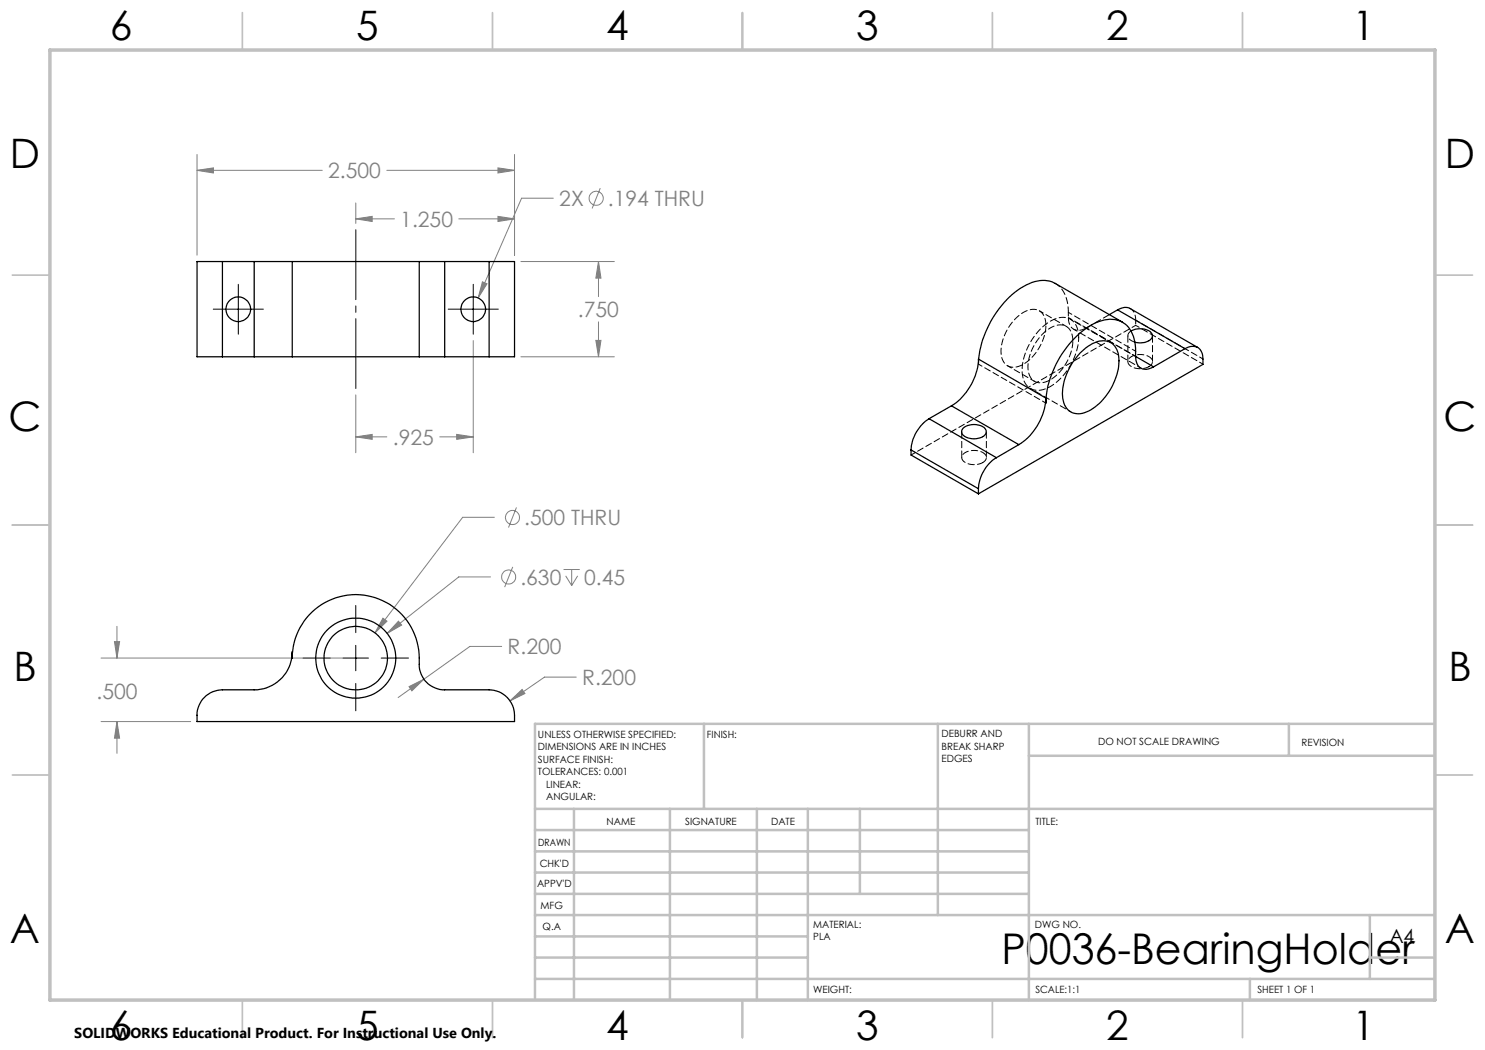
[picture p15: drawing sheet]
<svg xmlns="http://www.w3.org/2000/svg" width="297mm" height="210mm" viewBox="0 0 297 210" stroke-linecap="round" stroke-linejoin="round" font-family="sans-serif">
<defs><g id="words">
<text font-size="8.5" x="200.3" y="192.7">P0036-BearingHolder</text>
<g font-size="8.1">
<text x="22" y="8">6</text>
<text x="71.2" y="8">5</text>
<text x="121.2" y="8">4</text>
<text x="171.3" y="8">3</text>
<text x="221.3" y="8">2</text>
<text x="270.5" y="8">1</text>
<text x="2" y="33.6">D</text>
<text x="289" y="33.6">D</text>
<text x="1.7" y="86.1">C</text>
<text x="288.7" y="86.1">C</text>
<text x="2.7" y="136.1">B</text>
<text x="289.7" y="136.1">B</text>
<text x="2" y="188.6">A</text>
<text x="289" y="188.6">A</text>
<text x="22" y="208">6</text>
<text x="71.2" y="208">5</text>
<text x="121.2" y="208">4</text>
<text x="171.3" y="208">3</text>
<text x="221.3" y="208">2</text>
<text x="270.5" y="208">1</text>
</g>
<g font-size="4.2" fill="#808080">
<text x="65.6" y="35.7">2.500</text>
<text x="111.9" y="41.2">2X</text>
<text x="121.6" y="41.2">.194 THRU</text>
<text x="80.1" y="45.4">1.250</text>
<text x="115.6" y="63.4">.750</text>
<text x="78.6" y="89">.925</text>
<text x="104.8" y="105">.500 THRU</text>
<text x="104.1" y="116.9">.630</text>
<text x="116.8" y="116.9">0.45</text>
<text x="101.5" y="130.9">R.200</text>
<text x="116.4" y="137">R.200</text>
<text x="19.3" y="139.8">.500</text>
</g>
<text font-size="3.9" x="277.9" y="188.5">A4</text>
<text font-size="2.9" x="14.9" y="207.6">SOLIDWORKS Educational Product. For Instructional Use Only.</text>
<g font-size="2">
<text x="107.6" y="147.6">UNLESS OTHERWISE SPECIFIED:</text>
<text x="141.4" y="147.6">FINISH:</text>
<text x="188.3" y="147.5">DEBURR AND</text>
<text x="188.3" y="150">BREAK SHARP</text>
<text x="219.6" y="149">DO NOT SCALE DRAWING</text>
<text x="260.3" y="149.2">REVISION</text>
<text x="107.6" y="150.1">DIMENSIONS ARE IN INCHES</text>
<text x="107.6" y="152.6">SURFACE FINISH:</text>
<text x="107.6" y="155.1">TOLERANCES: 0.001</text>
<text x="188.3" y="152.5">EDGES</text>
<text x="109.2" y="157.6">LINEAR:</text>
<text x="109.2" y="160.1">ANGULAR:</text>
<text x="121.3" y="165">NAME</text>
<text x="137" y="164.9">SIGNATURE</text>
<text x="154.2" y="164.9">DATE</text>
<text x="207.1" y="164.9">TITLE:</text>
<text x="107.6" y="169.1">DRAWN</text>
<text x="107.9" y="173.3">CHK'D</text>
<text x="107.4" y="177.4">APPV'D</text>
<text x="108.1" y="181.8">MFG</text>
<text x="108.5" y="186">Q.A</text>
<text x="162.6" y="185.5">MATERIAL:</text>
<text x="207" y="185.5">DWG NO.</text>
<text x="162.6" y="188">PLA</text>
<text x="162.6" y="198.5">WEIGHT:</text>
<text x="207.1" y="198.6">SCALE:1:1</text>
<text x="251.5" y="198.6">SHEET 1 OF 1</text>
</g>
</g></defs>
<g fill="none" stroke="#808080" stroke-width=".2">
<path d="M39.4 34.1l3.3-.5v1zM39.4 30.9v20.1M39.4 34.1h25.1M77.4 34.1h25.5M99.6 33.6l3.3 .5-3.3 .5zM102.9 30.9v20.1M110.7 39.6h-6.4l-8.7 20M120.1 37.6l-1.7 4.1M71.2 43.8l3.2-.5v1zM71.2 40.6v4.1M71.2 43.8h7.7M91.8 43.8h11.1"/>
<path d="M96.5 56.4l.9 .4-1.8 2.8zM99.6 43.3l3.3 .5-3.3 .5zM104.2 52.3h18.7M119.7 52.3l.5 3.3h-1zM119.7 52.3v7M71.2 79v11.5M94.7 68.1v22.4M104.2 71.4h18.7M119.2 68.1h1l-.5 3.3zM119.7 64.4v7M71.2 87.4l3.2-.5v1zM71.2 87.4h6.2"/>
<path d="M87.9 87.4h6.8M91.3 86.9l3.4 .5-3.4 .5zM98.1 115.4h-6.3l-14.4 11.3M98.9 103.5h-6.4l-17.5 23.1M102.6 113.4l-1.7 4M103.3 101.5l-1.6 4M112.7 113.9h3.3M113.1 115.2l1.2 1.9M114.3 113.9v3.2M115.5 115.2l-1.2 1.9M20.2 131.6h49.7M22.9 128.3h1l-.5 3.3z"/>
<path d="M23.4 125.3v6.3M76.6 123.6l.8 .6-2.4 2.4zM79.7 124.2l.6 .8-2.9 1.7zM81.8 137.3l3-1.5-2.4 2.4zM100.3 129.3h-6.3l-14.4 10.2M115.3 135.4h-6.4l-6.9 4.8M20.2 144.3h17.9M23.4 144.3l.5 3.3h-1zM23.4 144.3v6.4M102 140.2l2.4-2.3 .6 .8z"/>
<circle cx="119.2" cy="39.7" r="1.41"/>
<circle cx="101.7" cy="115.4" r="1.41"/>
<circle cx="102.5" cy="103.5" r="1.4"/>
</g>
<path d="M71.2 46v31.7" fill="none" stroke="#000" stroke-width=".2" stroke-dasharray="15.2 1.3 1.3 1.3" stroke-dashoffset="1.3"/>
<path d="M47.7 56.9v9.9M94.7 56.9v9.9M42.7 61.8h10M89.6 61.8h10.1M60.6 131.6h5.5M68.6 131.6h5.1M71.2 121.1v5.4M71.2 129.1v5.1M71.2 136.7v5.5M76.2 131.6h5.5" fill="none" stroke="#000" stroke-width=".2"/>
<g fill="none" stroke="#c0c0c0" stroke-width=".35">
<path d="M48.5 2.5v7.5M98.5 2.5v7.5M148.5 2.5v7.5M198.5 2.5v7.5M248.5 2.5v7.5M2.5 55h7.5M287 55h7.5M2.5 105h7.5M287 105h7.5M2.5 155h7.5M287 155h7.5M48.5 200v7.5"/>
<path d="M98.5 200v7.5M148.5 200v7.5M198.5 200v7.5M248.5 200v7.5"/>
</g>
<g fill="none" stroke="#c0c0c0" stroke-width=".5">
<path d="M140.8 144.8v17M187.6 144.8v38.2M205.8 144.8v55.2M205.8 151.2h81.2M257.8 144.8v6.4M287 144.8h-180v55.2M107 161.8h180M107 178.8h98.8M107 174.5h98.8M107 170.3h98.8M107 166h98.8M114.8 161.8v38.2"/>
<path d="M134 161.8v38.2M151.4 161.8v38.2M161.6 161.8v38.2M172 161.8v17M107 195.8h180M107 191.5h54.6M107 187.3h54.6M107 183h180M250 195.8v4.2M274 191.5h13M274 183v12.8"/>
</g>
<path d="M10 10h277v190h-277z" fill="none" stroke="#c0c0c0" stroke-width=".7"/>
<path d="M76.6 123.6l-1.6 3 2.4-2.4zM79.7 124.2l-2.3 2.5 2.9-1.7zM23.4 144.3l.5 3.3h-1zM22.9 128.3h1l-.5 3.3zM81.8 137.3l.6 .9 2.4-2.4zM102 140.2l3-1.5-.6-.8zM39.4 34.1l3.3-.5v1zM99.6 33.6l3.3 .5-3.3 .5zM99.6 43.3l3.3 .5-3.3 .5zM71.2 43.8l3.2-.5v1zM96.5 56.4l-.9 3.2 1.8-2.8zM91.3 86.9l3.4 .5-3.4 .5zM71.2 87.4l3.2-.5v1zM119.7 52.3l.5 3.3h-1zM119.2 68.1h1l-.5 3.3z" fill="#808080"/>
<g fill="none" stroke="#000" stroke-width=".25">
<path d="M44.5 52.3h-5.1v19.1h5.1M44.5 52.3v19.1M44.5 52.3h6.3M50.8 52.3h7.7M50.8 52.3v19.1M58.5 52.3h25.4M58.5 52.3v19.1M83.9 52.3h5M83.9 52.3v19.1M88.9 52.3v19.1M88.9 52.3h8.9M97.8 52.3h5.1v19.1h-5.1"/>
<path d="M97.8 52.3v19.1M44.5 71.4h6.3M50.8 71.4h7.7M58.5 71.4h25.4M83.9 71.4h5M88.9 71.4h8.9M209.2 79.6a11.8 11.8 0 0 1-5.4 9.3M209.2 79.6l-13.5-7.8a11.8 11.8 0 0 1-5.4 9.4M216 70.7a6.2 6.2 0 0 1 5.5-2.4 3.6 3.6 0 0 1 2.3 3.9 11.9 11.9 0 0 1-7 10.4 3.2 3.2 0 0 1-4.3-2.9 12 12 0 0 1 3.5-9zM223.5 62a2.43 2.43 0 0 1 2.6-.3l13.4 7.8M223.5 62l13.5 7.7M223.5 62l-1.6 .9"/>
<path d="M224.5 64.4l-13.5-7.7a6.2 6.2 0 0 0-6.3 .6 19.9 19.9 0 0 0-9 14.6M226.2 66.2a3.5 3.5 0 0 1 4.1 .5 1.23 1.23 0 0 1-1.1 1.7l-1 .2-1.2-.2M227.1 71.3a8.2 8.2 0 0 0-1.7-6.2 5.6 5.6 0 0 0-6.7-.3 19.6 19.6 0 0 0-9.5 15.8v-1M227.1 71.3a2.21 2.21 0 0 0 1.9 2.6l.7-.1 1-.4M227.1 71.3l3.6 2.1M237 69.7a2.2 2.2 0 0 1 2.5-.2 2.2 2.2 0 0 1 1.1 2.3v1.1l-44.9 25.9M237 69.7l-6.3 3.7M182.2 90l13.5 7.7M182.2 90v1l13.5 7.8M185.8 83.7a8 8 0 0 0-3.6 6.3M185.8 83.7l13.5 7.8M190.3 81.2l13.5 7.7"/>
<path d="M190.3 81.2l-4.5 2.5M192.6 85.6a3.4 3.4 0 0 1 4.5 .3 1.23 1.23 0 0 1-1.1 1.7 3.2 3.2 0 0 1-3.6-1v-.6zM195.7 97.7v1.1M199.3 91.5a8 8 0 0 0-3.6 6.2M203.8 88.9l-4.5 2.6M40.9 139.5a5 5 0 0 1 3.6-1.5h6.3a7.6 7.6 0 0 0 7.7-7.7v1.3a12.7 12.7 0 0 1 13.3-12.7 12.7 12.7 0 0 1 12.1 14 5.1 5.1 0 0 0 5 5.1h8.9a5.1 5.1 0 0 1 5.1 5v1.3h-63.5a5.7 5.7 0 0 1 1.5-4.8z"/>
<circle cx="47.7" cy="61.8" r="2.46"/>
<circle cx="94.6" cy="61.8" r="2.46"/>
<circle cx="71.2" cy="131.6" r="8"/>
<circle cx="71.2" cy="131.6" r="6.4"/>
</g>
<path d="M195.7 72.8l13.5 7.8M195.7 72.8l.1-1M195.7 71.8v1M213.7 62.5l13.4 7.7M213.7 62.5v1M213.7 63.5l13.4 7.8M214.7 65.8l13.5 7.8M215.7 67.5a3.6 3.6 0 0 0-2.7-4 7.3 7.3 0 0 0-5.9 3.4 10.8 10.8 0 0 0-2.4 9 3.1 3.1 0 0 0 4.5 1.8 12.2 12.2 0 0 0 6.5-10.2M227.1 64l13.5 7.8M227.1 64v1.1M240.6 72.8l-13.5-7.7" fill="none" stroke="#000" stroke-width=".2" stroke-dasharray="1.3 .6" stroke-dashoffset=".5"/>
<path d="M211 56.7a6.2 6.2 0 0 1 2.7 5.8" fill="none" stroke="#000" stroke-width=".2" stroke-dasharray="1.3 .6" stroke-dashoffset=".2"/>
<path d="M201.5 73.2l5.4 3.1M213.3 65.3l-5.4-3.1M227.1 65.1l-44.9 25.9" fill="none" stroke="#000" stroke-width=".2" stroke-dasharray="1.3 .6" stroke-dashoffset=".4"/>
<path d="M229.8 73.3a3.5 3.5 0 0 1-4.1-.5 1.25 1.25 0 0 1 1.2-1.7 3.2 3.2 0 0 1 3.5 .9v.6l-.6 .7M196.6 92.5a1.11 1.11 0 0 0 .7-1.2 1.11 1.11 0 0 0-1-.9 3.2 3.2 0 0 0-3.9 .8 1.48 1.48 0 0 0 1.6 1.6 3.9 3.9 0 0 0 2.6-.3" fill="none" stroke="#000" stroke-width=".2" stroke-dasharray="1.3 .6" stroke-dashoffset=".1"/>
<path d="M209.2 65.1a2.71 2.71 0 0 0-2.7-3.2 7.5 7.5 0 0 0-5.3 4.6 6.1 6.1 0 0 0-.3 6.2 2.95 2.95 0 0 0 4.1 0 10 10 0 0 0 4.2-7.6M213.7 63.5a2.19 2.19 0 0 0 1 2.3 2.19 2.19 0 0 0 2.6-.2M214.6 68.2a2.71 2.71 0 0 0-2.7-3.2 7.5 7.5 0 0 0-5.4 4.6 6.1 6.1 0 0 0-.2 6.2 2.95 2.95 0 0 0 4.1 0 10 10 0 0 0 4.2-7.6M221.9 62.9l-4.6 2.7M225.6 67.1v5.2M230.5 72.3v-5.2M192.3 86.3v5.2M197.3 91.5v-5.2" fill="none" stroke="#000" stroke-width=".2" stroke-dasharray="1.3 .6" stroke-dashoffset="-.1"/>
<path d="M227 68.4a1.34 1.34 0 0 1-1.3-1.8l.5-.4" fill="none" stroke="#000" stroke-width=".2" stroke-dasharray="1.3 .6"/>
<path d="M226.1 61.7a2.43 2.43 0 0 1 1 2.3" fill="none" stroke="#000" stroke-width=".2" stroke-dasharray="1.3 .6" stroke-dashoffset=".3"/>
<path d="M206.1 77.7l8.1 4.7M222.2 68.5l-8.1-4.7" fill="none" stroke="#000" stroke-width=".2" stroke-dasharray="1.3 .6" stroke-dashoffset=".7"/>
<path d="M217.3 65.6l9.8 5.7" fill="none" stroke="#000" stroke-width=".2" stroke-dasharray="1.3 .6" stroke-dashoffset=".6"/>
<use href="#words"/>
</svg>
